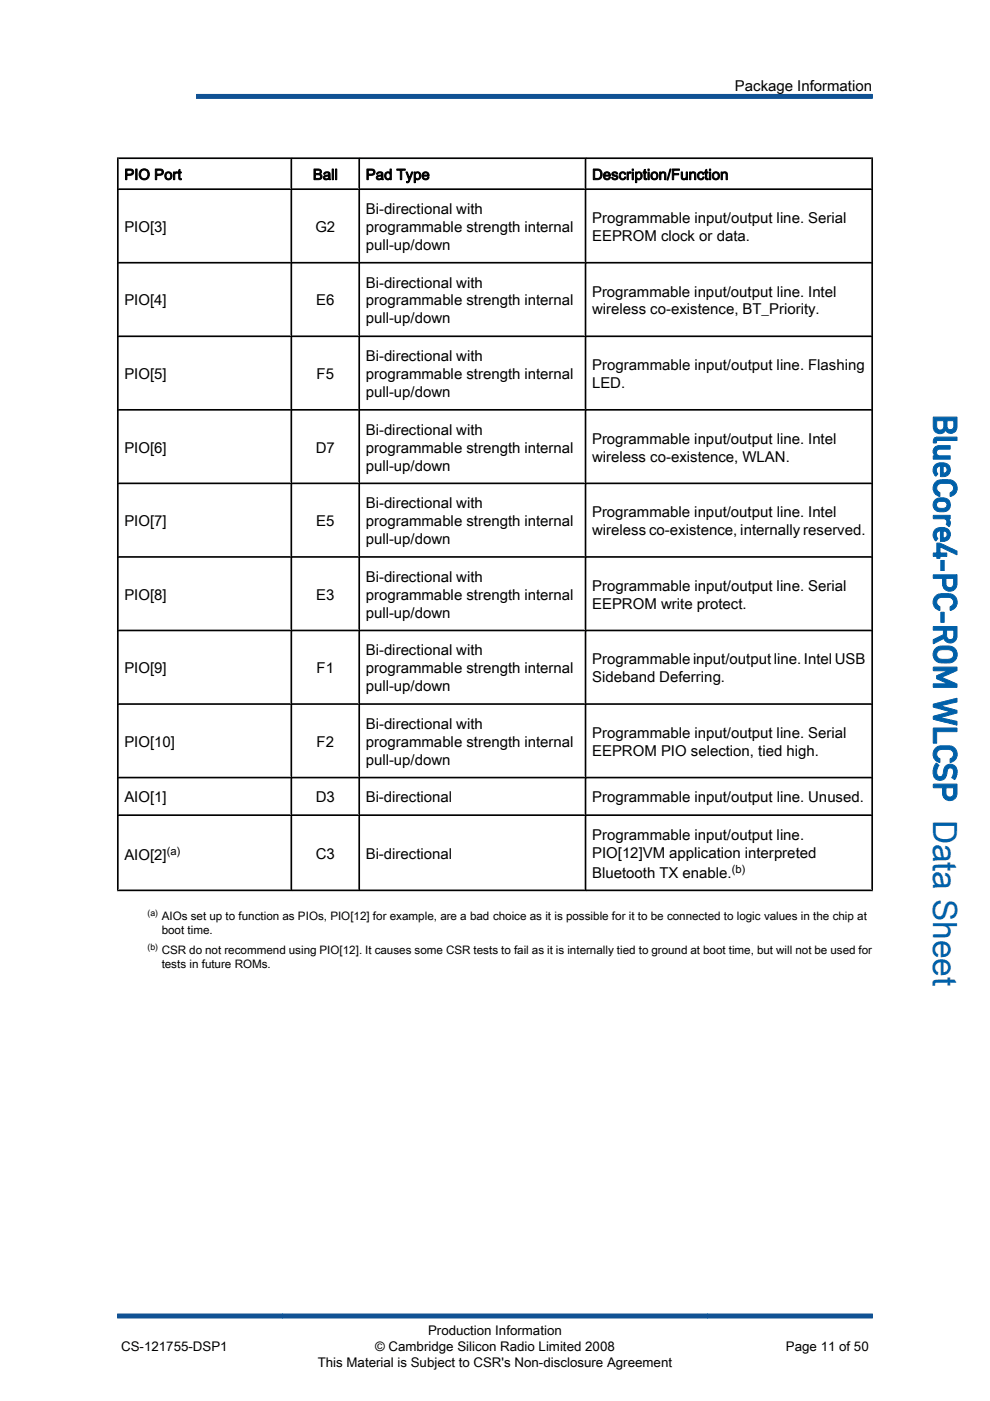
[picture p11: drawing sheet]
<svg xmlns="http://www.w3.org/2000/svg" width="210mm" height="297mm" viewBox="0 0 210 297" stroke-linecap="round" stroke-linejoin="round" font-family="sans-serif">
<defs><g id="words">
<text font-size="7.1" fill="#0060a9" x="198" y="87.9" transform="rotate(90 198 87.9)">_äìÉ`çêÉQJm`Jolj=ti`pm Data Sheet</text>
<g font-size="3.2">
<text x="155.9" y="19.3">Package Information</text>
<text x="26.4" y="38.1">PIO Port</text>
<text x="66.4" y="38.1">Ball</text>
<text x="77.6" y="38.1">Pad Type</text>
<text x="125.6" y="38.1">Description/Function</text>
<text x="77.6" y="45.4">Bi-directional with</text>
<text x="125.6" y="47.3">Programmable input/output line. Serial</text>
<text x="26.4" y="49.2">PIO[3]</text>
<text x="66.9" y="49.2">G2</text>
<text x="77.6" y="49.2">programmable strength internal</text>
<text x="77.6" y="53">pull-up/down</text>
<text x="125.6" y="51.1">EEPROM clock or data.</text>
<text x="26.4" y="64.8">PIO[4]</text>
<text x="67.1" y="64.8">E6</text>
<text x="77.6" y="61">Bi-directional with</text>
<text x="77.6" y="64.8">programmable strength internal</text>
<text x="125.6" y="62.9">Programmable input/output line. Intel</text>
<text x="77.6" y="68.6">pull-up/down</text>
<text x="125.6" y="66.7">wireless co-existence, BT_Priority.</text>
<text x="77.6" y="76.6">Bi-directional with</text>
<text x="26.4" y="80.4">PIO[5]</text>
<text x="67.1" y="80.4">F5</text>
<text x="77.6" y="80.4">programmable strength internal</text>
<text x="125.6" y="78.4">Programmable input/output line. Flashing</text>
<text x="125.6" y="82.3">LED.</text>
<text x="77.6" y="84.2">pull-up/down</text>
<text x="26.4" y="95.9">PIO[6]</text>
<text x="67" y="95.9">D7</text>
<text x="77.6" y="92.1">Bi-directional with</text>
<text x="77.6" y="95.9">programmable strength internal</text>
<text x="125.6" y="94">Programmable input/output line. Intel</text>
<text x="77.6" y="99.8">pull-up/down</text>
<text x="125.6" y="97.9">wireless co-existence, WLAN.</text>
<text x="77.6" y="107.7">Bi-directional with</text>
<text x="26.4" y="111.5">PIO[7]</text>
<text x="67.1" y="111.5">E5</text>
<text x="77.6" y="111.5">programmable strength internal</text>
<text x="125.6" y="109.6">Programmable input/output line. Intel</text>
<text x="125.6" y="113.5">wireless co-existence, internally reserved.</text>
<text x="77.6" y="115.4">pull-up/down</text>
<text x="77.6" y="123.3">Bi-directional with</text>
<text x="125.6" y="125.2">Programmable input/output line. Serial</text>
<text x="26.4" y="127.1">PIO[8]</text>
<text x="67.1" y="127.1">E3</text>
<text x="77.6" y="127.1">programmable strength internal</text>
<text x="77.6" y="131">pull-up/down</text>
<text x="125.6" y="129">EEPROM write protect.</text>
<text x="26.4" y="142.7">PIO[9]</text>
<text x="67.1" y="142.7">F1</text>
<text x="77.6" y="138.9">Bi-directional with</text>
<text x="77.6" y="142.7">programmable strength internal</text>
<text x="125.6" y="140.8">Programmable input/output line. Intel USB</text>
<text x="77.6" y="146.6">pull-up/down</text>
<text x="125.6" y="144.6">Sideband Deferring.</text>
<text x="77.6" y="154.5">Bi-directional with</text>
<text x="26.4" y="158.3">PIO[10]</text>
<text x="67.1" y="158.3">F2</text>
<text x="77.6" y="158.3">programmable strength internal</text>
<text x="125.6" y="156.4">Programmable input/output line. Serial</text>
<text x="125.6" y="160.2">EEPROM PIO selection, tied high.</text>
<text x="77.6" y="162.1">pull-up/down</text>
<text x="26.4" y="170.1">AIO[1]</text>
<text x="67" y="170.1">D3</text>
<text x="77.6" y="170.1">Bi-directional</text>
<text x="125.6" y="170.1">Programmable input/output line. Unused.</text>
<text x="125.6" y="178.1">Programmable input/output line.</text>
<text x="26.4" y="182.2">AIO[2]</text>
<text x="67" y="182.1">C3</text>
<text x="77.6" y="182.1">Bi-directional</text>
<text x="125.6" y="181.9">PIO[12]VM application interpreted</text>
<text x="125.6" y="186.1">Bluetooth TX enable.</text>
</g>
<g font-size="2.8">
<text x="25.7" y="286.4">CS-121755-DSP1</text>
<text x="79.6" y="286.4">© Cambridge Silicon Radio Limited 2008</text>
<text x="90.8" y="283.1">Production Information</text>
<text x="166.7" y="286.4">Page 11 of 50</text>
<text x="67.4" y="289.8">This Material is Subject to CSR's Non-disclosure Agreement</text>
</g>
<g font-size="2.5">
<text x="34.3" y="195">AIOs set up to function as PIOs, PIO[12] for example, are a bad choice as it is possible for it to be connected to logic values in the chip at</text>
<text x="34.3" y="198">boot time.</text>
<text x="34.3" y="202.3">CSR do not recommend using PIO[12]. It causes some CSR tests to fail as it is internally tied to ground at boot time, but will not be used for</text>
<text x="34.3" y="205.2">tests in future ROMs.</text>
</g>
<g font-size="2.4">
<text x="35.4" y="181.2">(a)</text>
<text x="155.2" y="185">(b)</text>
</g>
<g font-size="1.8">
<text x="31.3" y="194.2">(a)</text>
<text x="31.3" y="201.5">(b)</text>
</g>
</g></defs>
<g fill="none" stroke="#000" stroke-width=".35">
<path d="M24.8 33.5h160.4M25 33.4v155.5M61.8 33.4v155.6M76.2 33.4v155.6M124.2 33.4v155.6M185 33.4v155.5M24.8 40.1h160.4M24.8 55.7h160.4M24.8 71.3h160.4M24.8 86.9h160.4M24.8 102.5h160.4M24.8 118.1h160.4"/>
<path d="M24.8 133.7h160.4M24.8 149.3h160.4M24.8 164.9h160.4M24.8 172.8h160.4M24.8 188.8h160.4"/>
</g>
<path d="M41.7 20.4h143.3M25 279h160" fill="none" stroke="#105294" stroke-width="1.1"/>
<use href="#words"/>
</svg>
